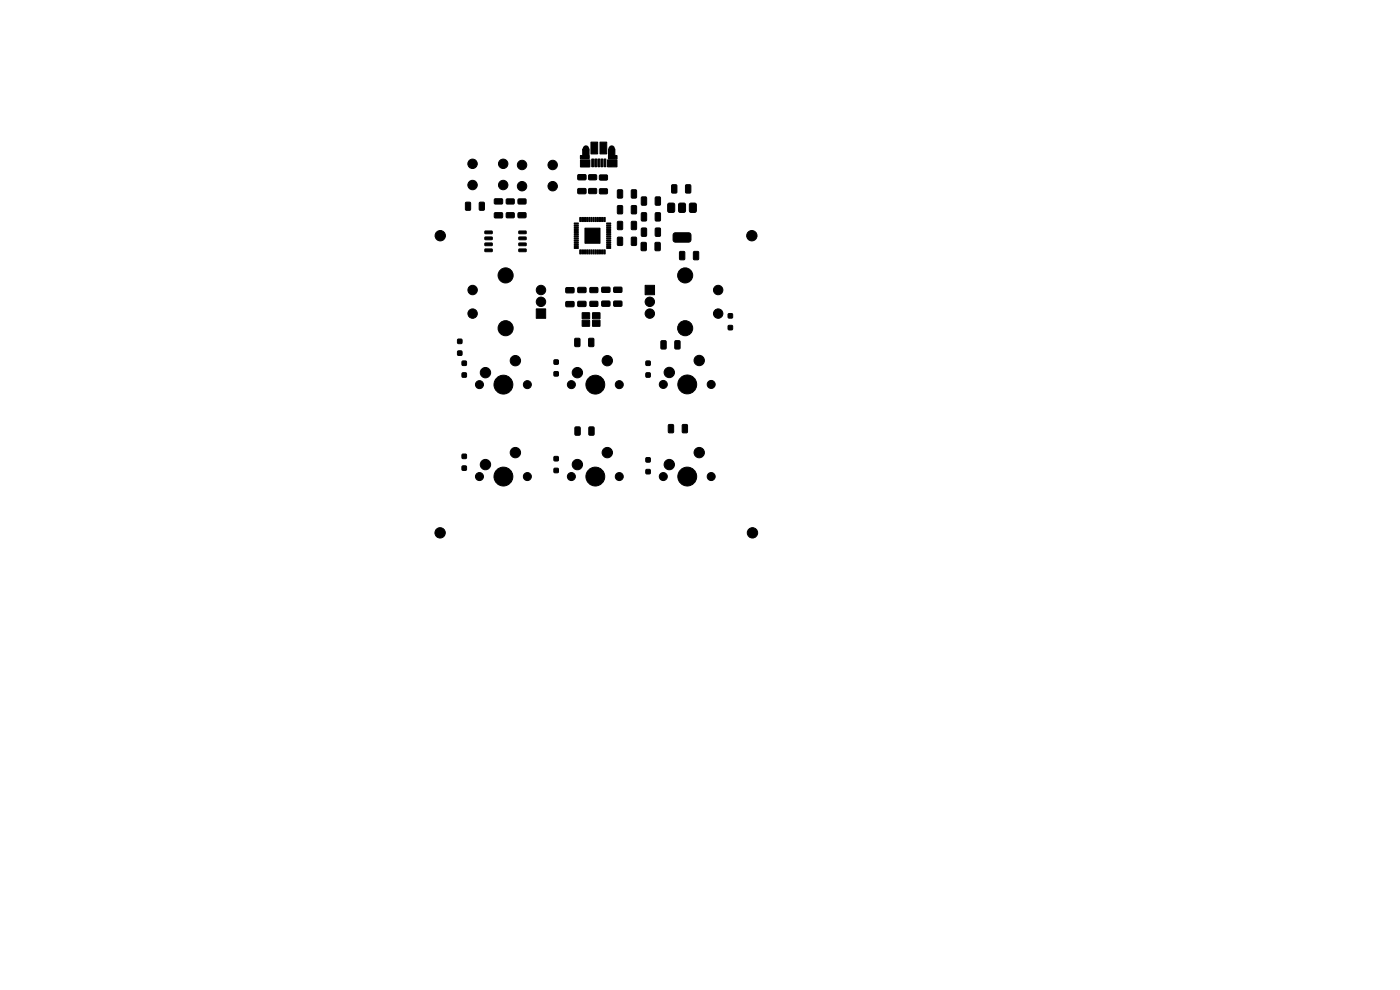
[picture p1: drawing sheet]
<svg xmlns="http://www.w3.org/2000/svg" width="297mm" height="210mm" viewBox="0 0 297 210" stroke-linecap="round" stroke-linejoin="round" font-family="sans-serif">
<g fill="#000" stroke="#000" stroke-width=".21">
<path d="M122.6 37.1l1.6-.1 .1 .3v.7l-.2 .2-1.4-.1-.2-.2zM123.1 33h1.9v.7h-1.9zM123.6 31.6h1.4v2h-1.4zM123.1 33.9h2v1.5h-2zM125.4 30.2h1.4v2.4h-1.4zM125.5 33.7h.4v1.7h-.4zM126.2 33.7h.4v1.7h-.4zM124.9 37.1h1.5l.2 .2v.7l-.3 .2-1.3-.1-.2-.2zM124.9 40h1.5l.2 .2v.7l-.3 .2h-1.3l-.2-.3zM126.8 33.7h.4v1.7h-.4zM127.3 30.2h1.4v2.4h-1.4zM127.5 33.7h.4v1.7h-.4z"/>
<path d="M128.1 33.7h.4v1.7h-.4zM127.2 37.2l1.5-.1 .2 .2v.8l-.3 .1h-1.3l-.2-.2zM129.1 31.6h1.3v2h-1.3zM128.9 33.9h2v1.5h-2zM129.1 33h1.8v.7h-1.8zM142.5 39.2h.9l.2 .1v1.4l-.1 .3h-.8l-.2-.2zM145.5 39.2h.8l.2 .1 .1 1.4-.2 .3h-.7l-.3-.2zM98.8 42.9h.8l.2 .1v1.4l-.1 .2h-.7l-.3-.1zM101.7 42.9h.8l.3 .1v1.4l-.2 .2h-.7l-.2-.1zM102.9 49h1.5v.5l-1.5 .1zM102.9 50.3h1.5v.5h-1.5zM102.9 51.6l1.5-.1v.5l-1.5 .1z"/>
<path d="M102.9 52.8h1.5v.5l-1.5 .1zM104.9 45.2l1.6-.1 .1 .2v.8l-.2 .1h-1.4l-.2-.2zM104.9 42.2h1.6l.1 .2v.7l-.2 .2h-1.4l-.2-.3zM107.4 42.2h1.6l.1 .2v.7l-.2 .2h-1.4l-.1-.3zM107.4 45.2l1.6-.1 .1 .2v.8l-.2 .1h-1.4l-.1-.2zM110.1 52.8h1.5v.5l-1.5 .1zM110.1 51.6l1.5-.1v.5l-1.5 .1zM110.1 50.3h1.5v.5h-1.5zM110.1 49h1.5v.5l-1.5 .1zM109.9 45.2l1.6-.1 .1 .2v.8l-.2 .1h-1.4l-.1-.2zM109.9 42.2h1.6l.1 .2v.7l-.2 .2h-1.4l-.1-.3zM121.8 52.5h.8l.1 .1-.8 .1z"/>
<path d="M121.8 52.1h.8l.1 .2h-.8zM121.8 51.7h.8l.1 .2h-.8zM121.8 51.3h.8l.1 .1-.8 .1zM121.8 50.9h.8l.1 .1-.8 .1zM121.8 50.5h.8l.1 .1-.8 .1zM121.8 50.1h.8l.1 .2h-.8zM121.8 49.7h.8l.1 .2h-.8zM121.8 49.3h.8l.1 .1-.8 .1zM121.8 48.9h.8l.1 .1-.8 .1zM121.8 48.5h.8l.1 .1-.8 .1zM121.8 48.1h.8l.1 .2h-.8zM121.8 47.7h.8l.1 .2h-.8z"/>
<path d="M121.8 47.3h.8l.1 .2h-.8zM122.6 40h1.6l.1 .2v.8l-.2 .1h-1.4l-.2-.2zM123 46.1l.2 .1-.1 .8h-.1zM123 53h.2l-.1 .9-.1-.1zM123.4 46.1l.2 .1-.1 .8h-.1zM123.4 53h.2l-.1 .9-.1-.1zM123.8 46.1l.2 .1-.1 .8h-.1zM123.8 53h.2l-.1 .9-.1-.1zM124.1 48.4h3.2v3.2h-3.2zM124.2 46.1l.2 .1-.1 .8h-.1zM124.2 53h.2l-.1 .9-.1-.1zM124.6 46.1l.2 .1-.1 .8h-.1z"/>
<path d="M124.6 53h.2l-.1 .9-.1-.1zM125 46.1l.2 .1-.1 .8h-.1zM125 53h.2l-.1 .9-.1-.1zM125.4 46.1l.2 .1-.1 .8h-.1zM125.4 53h.2l-.1 .9-.1-.1zM125.8 46.1l.2 .1-.1 .8h-.1zM125.8 53h.2l-.1 .9-.1-.1zM126.2 46.1l.2 .1-.1 .8h-.1zM126.2 53h.2l-.1 .9-.1-.1zM126.6 46.1l.2 .1-.1 .8h-.1zM126.6 53h.2l-.1 .9-.1-.1zM127 46.1l.2 .1-.1 .8h-.1z"/>
<path d="M127 53h.2l-.1 .9-.1-.1zM127.4 46.1l.2 .1-.1 .8h-.1zM127.4 53h.2l-.1 .9-.1-.1zM127.8 46.1l.2 .1-.1 .8h-.1zM127.8 53h.2l-.1 .9-.1-.1zM128.2 46.1l.2 .1-.1 .8h-.1zM128.2 53h.2l-.1 .9-.1-.1zM127.2 40.1l1.5-.1 .2 .3v.7l-.3 .1h-1.3l-.2-.2zM128.7 47.3h.8l.1 .2h-.9zM128.7 47.7h.8l.1 .2h-.9zM128.7 48.1h.8l.1 .2h-.9zM128.7 48.5h.8l.1 .1-.9 .1z"/>
<path d="M128.7 48.9h.8l.1 .1-.9 .1zM128.7 49.3h.8l.1 .1-.9 .1zM128.7 49.7h.8l.1 .2h-.9zM128.7 50.1h.8l.1 .2h-.9zM128.7 50.5h.8l.1 .1-.9 .1zM128.7 50.9h.8l.1 .1-.9 .1zM128.7 51.3h.8l.1 .1-.9 .1zM128.7 51.7h.8l.1 .2h-.9zM128.7 52.1h.8l.1 .2h-.9zM128.7 52.5h.8l.1 .1-.9 .1zM131 43.7l.9-.1 .2 .1v1.4l-.2 .3h-.7l-.2-.2zM131 47l.9-.1 .2 .2v1.4l-.2 .2h-.7l-.2-.1z"/>
<path d="M131 40.3l.9-.1 .2 .2v1.4l-.2 .2h-.7l-.2-.1zM131 50.4l.9-.1 .2 .1v1.4l-.2 .3h-.7l-.2-.2zM134 43.7l.8-.1 .2 .1 .1 1.4-.2 .3h-.7l-.3-.2zM134 47l.8-.1 .2 .2 .1 1.4-.2 .2h-.7l-.3-.1zM134 40.3l.8-.1 .2 .2 .1 1.4-.2 .2h-.7l-.3-.1zM134 50.4l.8-.1 .2 .1 .1 1.4-.2 .3h-.7l-.3-.2zM136.1 51.5l.8-.1 .2 .2v1.4l-.1 .2h-.8l-.2-.2zM136.1 48.4h.8l.3 .1v1.4l-.2 .2-.7 .1-.2-.2zM136.1 41.8l.8-.1 .3 .2v1.4l-.2 .2h-.7l-.2-.1zM136.1 45.2l.8-.1 .3 .2v1.3l-.2 .3h-.7l-.2-.2zM139 51.5l.8-.1 .3 .2v1.4l-.2 .2h-.7l-.2-.2zM139.1 48.4h.8l.2 .1v1.4l-.1 .2-.8 .1-.2-.2z"/>
<path d="M139.1 41.8l.8-.1 .2 .2v1.4l-.1 .2h-.8l-.2-.1zM139.1 45.2l.8-.1 .2 .2v1.3l-.1 .3h-.8l-.2-.2zM141.7 43.2l.3-.1h.9l.2 .1v1.5l-.1 .3-1 .1-.3-.2zM144.2 53.4l.8-.1 .3 .2v1.4l-.2 .2h-.7l-.2-.1zM144 43.2l.3-.1h.9l.2 .1v1.5l-.1 .3-1 .1-.3-.2zM142.9 49.5l.4-.1h3l.3 .4-.1 1.3-.4 .3-3.1-.1-.2-.4v-1.1zM147.2 53.4l.8-.1 .2 .2v1.4l-.1 .2h-.8l-.2-.1zM146.3 43.2l.3-.1h.9l.2 .1v1.5l-.1 .3-1 .1-.3-.2zM97.1 74.5h.9v.8h-.9zM97.1 72h.9v.8h-.9zM98.1 76.6h.8v.9h-.8zM98.1 79.1h.8v.9h-.8z"/>
<path d="M113.8 65.5h2v2h-2zM117.6 76.4h.8v.8h-.8zM117.6 78.9h.8v.8h-.8zM120.1 61.1l1.5-.1 .2 .2v.8l-.2 .1h-1.4l-.2-.2zM120.1 64h1.5l.2 .2v.7l-.2 .2h-1.4l-.2-.3zM122 71.8l.8-.1 .2 .2 .1 1.4-.2 .2h-.7l-.3-.1zM122.6 64l1.6-.1 .1 .2v.8l-.2 .1h-1.4l-.2-.2zM122.6 61h1.6l.1 .2v.7l-.2 .2h-1.4l-.2-.3zM123.5 66.4h1.6v1.2h-1.6zM123.5 68h1.6v1.2h-1.6zM124.9 71.8l.9-.1 .2 .2v1.4l-.2 .2h-.7l-.2-.1zM125.2 64l1.5-.1 .2 .2-.1 .8-.2 .1h-1.3l-.2-.2z"/>
<path d="M125.2 61h1.5l.2 .2-.1 .7-.2 .2h-1.3l-.2-.3zM125.7 68h1.6v1.2h-1.6zM125.7 66.4h1.6v1.2h-1.6zM127.7 61l1.6-.1 .1 .2v.8l-.2 .1h-1.4l-.2-.2zM127.7 63.9h1.6l.1 .2v.7l-.2 .2h-1.4l-.2-.3zM130.2 61l1.6-.1 .2 .2-.1 .8-.2 .1h-1.4l-.1-.2zM130.2 63.9h1.6l.2 .2-.1 .7-.2 .2h-1.4l-.1-.3zM136.9 60.5h2v2h-2zM137.1 76.6h.8v.9h-.8zM137.1 79.1h.8v.9h-.8zM140.3 72.3h.8l.2 .1v1.4l-.1 .2-.8 .1-.2-.2zM143.2 72.3h.8l.3 .1v1.4l-.2 .2-.7 .1-.2-.2z"/>
<path d="M154.5 66.6h.9v.8h-.9zM154.5 69.1h.9v.8h-.9zM98.1 96.4h.8v.8h-.8zM98.1 98.9h.8v.8h-.8zM117.6 96.9h.8v.8h-.8zM117.6 99.4h.8v.8h-.8zM122 90.6l.9-.1 .2 .2v1.4l-.2 .2h-.7l-.2-.1zM125 90.6l.8-.1 .2 .2 .1 1.4-.2 .2h-.7l-.3-.1zM137.1 97.1h.8v.9h-.8zM137.1 99.6h.8v.9h-.8zM141.8 90.1l.9-.1 .2 .2v1.4l-.1 .2h-.8l-.2-.1zM144.8 90.1l.8-.1 .2 .2 .1 1.4-.2 .2h-.7l-.3-.1z"/>
<circle cx="100.2" cy="34.7" r="1"/>
<circle cx="100.2" cy="39.2" r="1"/>
<circle cx="106.8" cy="34.7" r="1"/>
<circle cx="106.8" cy="39.2" r="1"/>
<circle cx="110.8" cy="39.5" r="1"/>
<circle cx="110.8" cy="35" r="1"/>
<circle cx="117.2" cy="39.5" r="1"/>
<circle cx="117.2" cy="35" r="1"/>
<circle cx="93.4" cy="50" r="1.1"/>
<circle cx="107.3" cy="58.4" r="1.6"/>
<circle cx="145.4" cy="58.4" r="1.6"/>
<circle cx="159.5" cy="50" r="1.1"/>
<circle cx="100.3" cy="66.5" r="1"/>
<circle cx="100.3" cy="61.5" r="1"/>
<circle cx="103" cy="79.1" r="1.1"/>
<circle cx="107.3" cy="69.6" r="1.6"/>
<circle cx="109.3" cy="76.5" r="1.1"/>
<circle cx="114.8" cy="64" r="1"/>
<circle cx="114.8" cy="61.5" r="1"/>
<circle cx="122.5" cy="79.1" r="1.1"/>
<circle cx="128.8" cy="76.5" r="1.1"/>
<circle cx="137.9" cy="64" r="1"/>
<circle cx="137.9" cy="66.5" r="1"/>
<circle cx="142" cy="79" r="1.1"/>
<circle cx="145.4" cy="69.6" r="1.6"/>
<circle cx="148.3" cy="76.5" r="1.1"/>
<circle cx="152.4" cy="66.5" r="1"/>
<circle cx="152.4" cy="61.5" r="1"/>
<circle cx="101.7" cy="81.6" r=".85"/>
<circle cx="103" cy="98.6" r="1.1"/>
<circle cx="106.8" cy="81.6" r="2"/>
<circle cx="109.3" cy="96" r="1.1"/>
<circle cx="111.9" cy="81.6" r=".85"/>
<circle cx="121.2" cy="81.6" r=".85"/>
<circle cx="122.5" cy="98.6" r="1.1"/>
<circle cx="126.3" cy="81.6" r="2"/>
<circle cx="128.8" cy="96" r="1.1"/>
<circle cx="131.4" cy="81.6" r=".85"/>
<circle cx="140.7" cy="81.6" r=".85"/>
<circle cx="142" cy="98.6" r="1.1"/>
<circle cx="145.8" cy="81.6" r="2"/>
<circle cx="148.3" cy="96" r="1.1"/>
<circle cx="150.9" cy="81.6" r=".85"/>
<circle cx="93.4" cy="113" r="1.1"/>
<circle cx="101.7" cy="101.1" r=".85"/>
<circle cx="106.8" cy="101.1" r="2"/>
<circle cx="111.9" cy="101.1" r=".85"/>
<circle cx="121.2" cy="101.1" r=".85"/>
<circle cx="126.3" cy="101.1" r="2"/>
<circle cx="131.4" cy="101.1" r=".85"/>
<circle cx="140.7" cy="101.1" r=".85"/>
<circle cx="145.8" cy="101.1" r="2"/>
<circle cx="150.9" cy="101.1" r=".85"/>
<circle cx="159.6" cy="113" r="1.1"/>
</g>
<path d="M124.3 31.5v.3M129.8 31.5v.3" fill="none" stroke="#000" stroke-width="1.3"/>
<path d="M124.6 34.5v.4M129.5 34.5v.4" fill="none" stroke="#000" stroke-width="1.1"/>
</svg>
